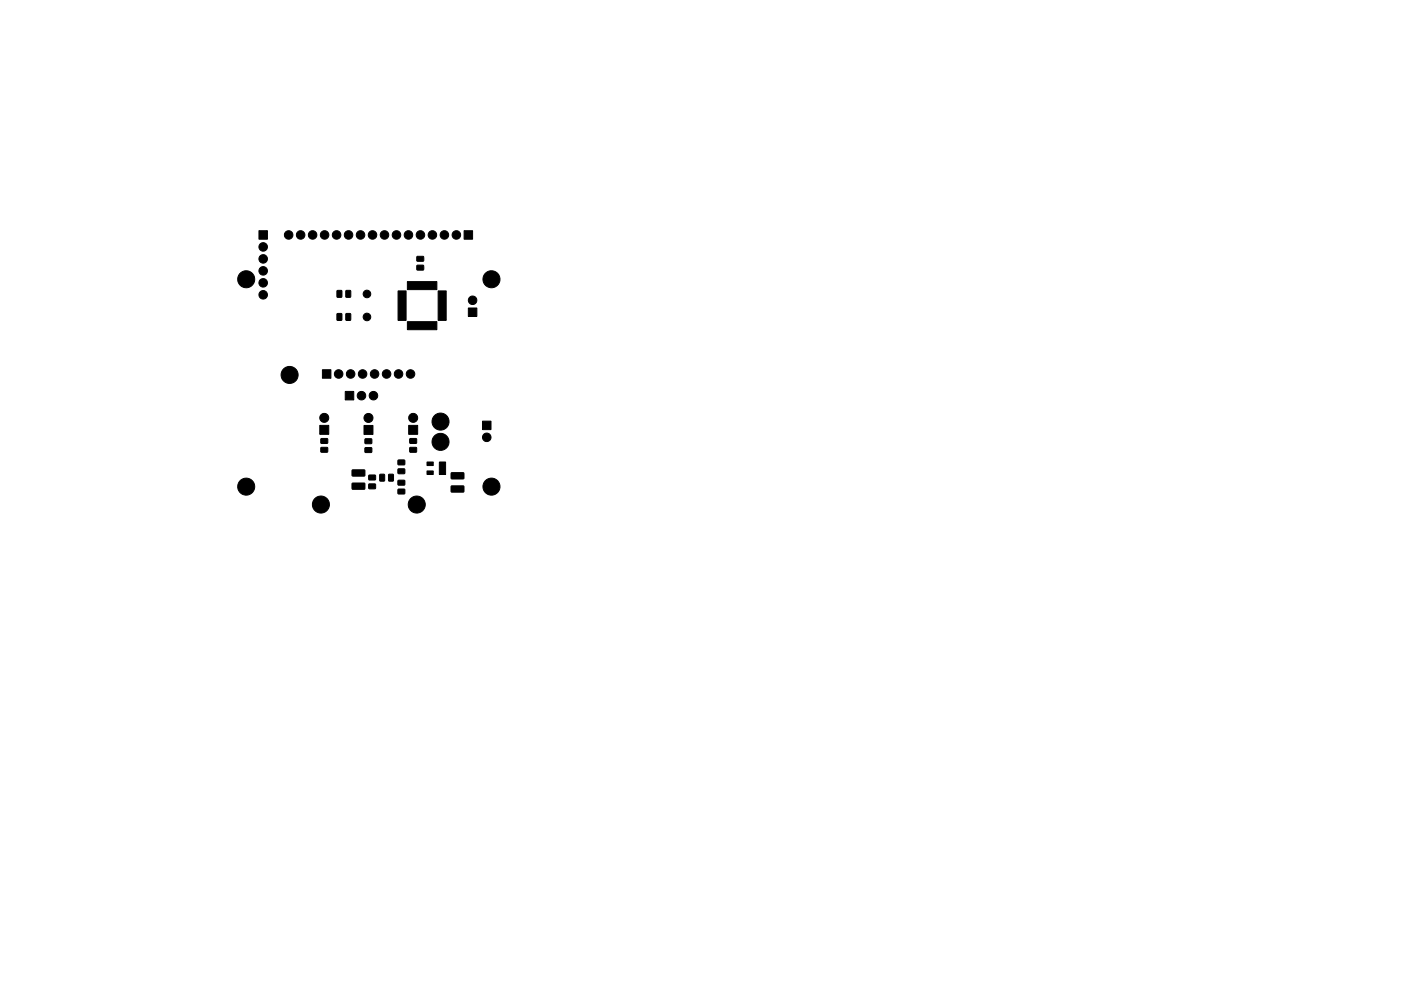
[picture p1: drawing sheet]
<svg xmlns="http://www.w3.org/2000/svg" width="297mm" height="210mm" viewBox="0 0 297 210" stroke-linecap="round" stroke-linejoin="round" font-family="sans-serif">
<g fill="#000" stroke="#000" stroke-width=".21">
<path d="M54.9 48.9h1.8v1.8h-1.8zM88.4 56.3h1.4v.9l-1.4 .1zM88.4 54.4h1.4v1h-1.4zM98.4 48.9h1.8v1.8h-1.8zM71.5 66.6h1l-.1 1.4-.9-.1zM71.5 61.7h1l-.1 1.4-.9-.1zM73.4 66.6h.9v1.4l-1-.1zM73.4 61.7h.9v1.4l-1-.1zM84.4 61.7h1.7v6.3h-1.7zM86.4 68.2h6.2v1.7h-6.2zM86.4 59.7h6.2v1.7h-6.2zM92.9 61.7h1.7v6.3h-1.7z"/>
<path d="M99.3 65.3h1.8v1.8h-1.8zM68.1 95l1.3-.1 .1 1h-1.4zM68.1 93.1h1.3l.1 .9-1.4 .1zM67.8 90.2h1.9v1.9h-1.9zM68.4 78.4h1.8v1.8h-1.8zM73.2 83h1.8v1.8h-1.8zM74.7 99.7h2.6l.1 1.2-.2 .1h-2.5l-.1-.2zM77.4 95h1.4v.9l-1.4 .1zM77.4 93.1h1.4v1h-1.4zM77.2 90.3h1.9v1.9h-1.9zM84.4 99.5h1.4v.9l-1.4 .1zM84.4 97.6h1.4v1h-1.4z"/>
<path d="M86.9 95l1.4-.1v1h-1.4zM86.9 93.1h1.4v.9l-1.4 .1zM86.6 90.2h2v1.9h-2zM90.5 98h1.4v.8h-1.4zM102.3 89.3h1.8v1.8h-1.8zM74.7 102.5h2.6l.1 1.2-.2 .1h-2.5l-.1-.2zM78.2 102.7h1.4v.9l-1.4 .1zM78.2 100.8h1.4v1h-1.4zM80.5 100.7h1v1.4l-1-.1zM82.4 100.7h1l-.1 1.4-.9-.1zM84.4 103.8h1.4v.9l-1.4 .1zM84.4 101.9h1.4v1h-1.4z"/>
<path d="M90.5 99.9h1.4v.8h-1.4zM93.2 98h1.3v2.7h-1.3zM95.7 103.1h2.6l.1 1.2-.2 .1h-2.5l-.1-.2zM95.7 100.3h2.6l.1 1.2-.2 .1h-2.5l-.1-.2z"/>
<circle cx="52.2" cy="59.2" r="1.81"/>
<circle cx="55.8" cy="52.4" r=".9"/>
<circle cx="55.8" cy="57.5" r=".9"/>
<circle cx="55.8" cy="54.9" r=".9"/>
<circle cx="61.2" cy="49.8" r=".9"/>
<circle cx="63.7" cy="49.8" r=".9"/>
<circle cx="66.3" cy="49.8" r=".9"/>
<circle cx="68.8" cy="49.8" r=".9"/>
<circle cx="71.4" cy="49.8" r=".9"/>
<circle cx="73.9" cy="49.8" r=".9"/>
<circle cx="76.4" cy="49.8" r=".9"/>
<circle cx="79" cy="49.8" r=".9"/>
<circle cx="81.5" cy="49.8" r=".9"/>
<circle cx="84.1" cy="49.8" r=".9"/>
<circle cx="86.6" cy="49.8" r=".9"/>
<circle cx="89.1" cy="49.8" r=".9"/>
<circle cx="91.7" cy="49.8" r=".9"/>
<circle cx="94.2" cy="49.8" r=".9"/>
<circle cx="96.8" cy="49.8" r=".9"/>
<circle cx="104.2" cy="59.2" r="1.81"/>
<circle cx="55.8" cy="60" r=".9"/>
<circle cx="55.8" cy="62.5" r=".9"/>
<circle cx="61.4" cy="79.5" r="1.81"/>
<circle cx="71.8" cy="79.3" r=".9"/>
<circle cx="74.3" cy="79.3" r=".9"/>
<circle cx="76.9" cy="79.3" r=".9"/>
<circle cx="77.8" cy="62.4" r=".8"/>
<circle cx="77.8" cy="67.2" r=".8"/>
<circle cx="79.4" cy="79.3" r=".9"/>
<circle cx="82" cy="79.3" r=".9"/>
<circle cx="84.5" cy="79.3" r=".9"/>
<circle cx="87" cy="79.3" r=".9"/>
<circle cx="100.2" cy="63.7" r=".9"/>
<circle cx="68.8" cy="88.7" r=".96"/>
<circle cx="76.6" cy="83.9" r=".9"/>
<circle cx="78.1" cy="88.7" r=".96"/>
<circle cx="79.2" cy="83.9" r=".9"/>
<circle cx="87.6" cy="88.7" r=".96"/>
<circle cx="93.4" cy="93.7" r="1.81"/>
<circle cx="93.4" cy="89.4" r="1.81"/>
<circle cx="103.2" cy="92.8" r=".9"/>
<circle cx="52.2" cy="103.2" r="1.81"/>
<circle cx="68" cy="107" r="1.81"/>
<circle cx="88.4" cy="107" r="1.81"/>
<circle cx="104.2" cy="103.2" r="1.81"/>
</g>
</svg>
